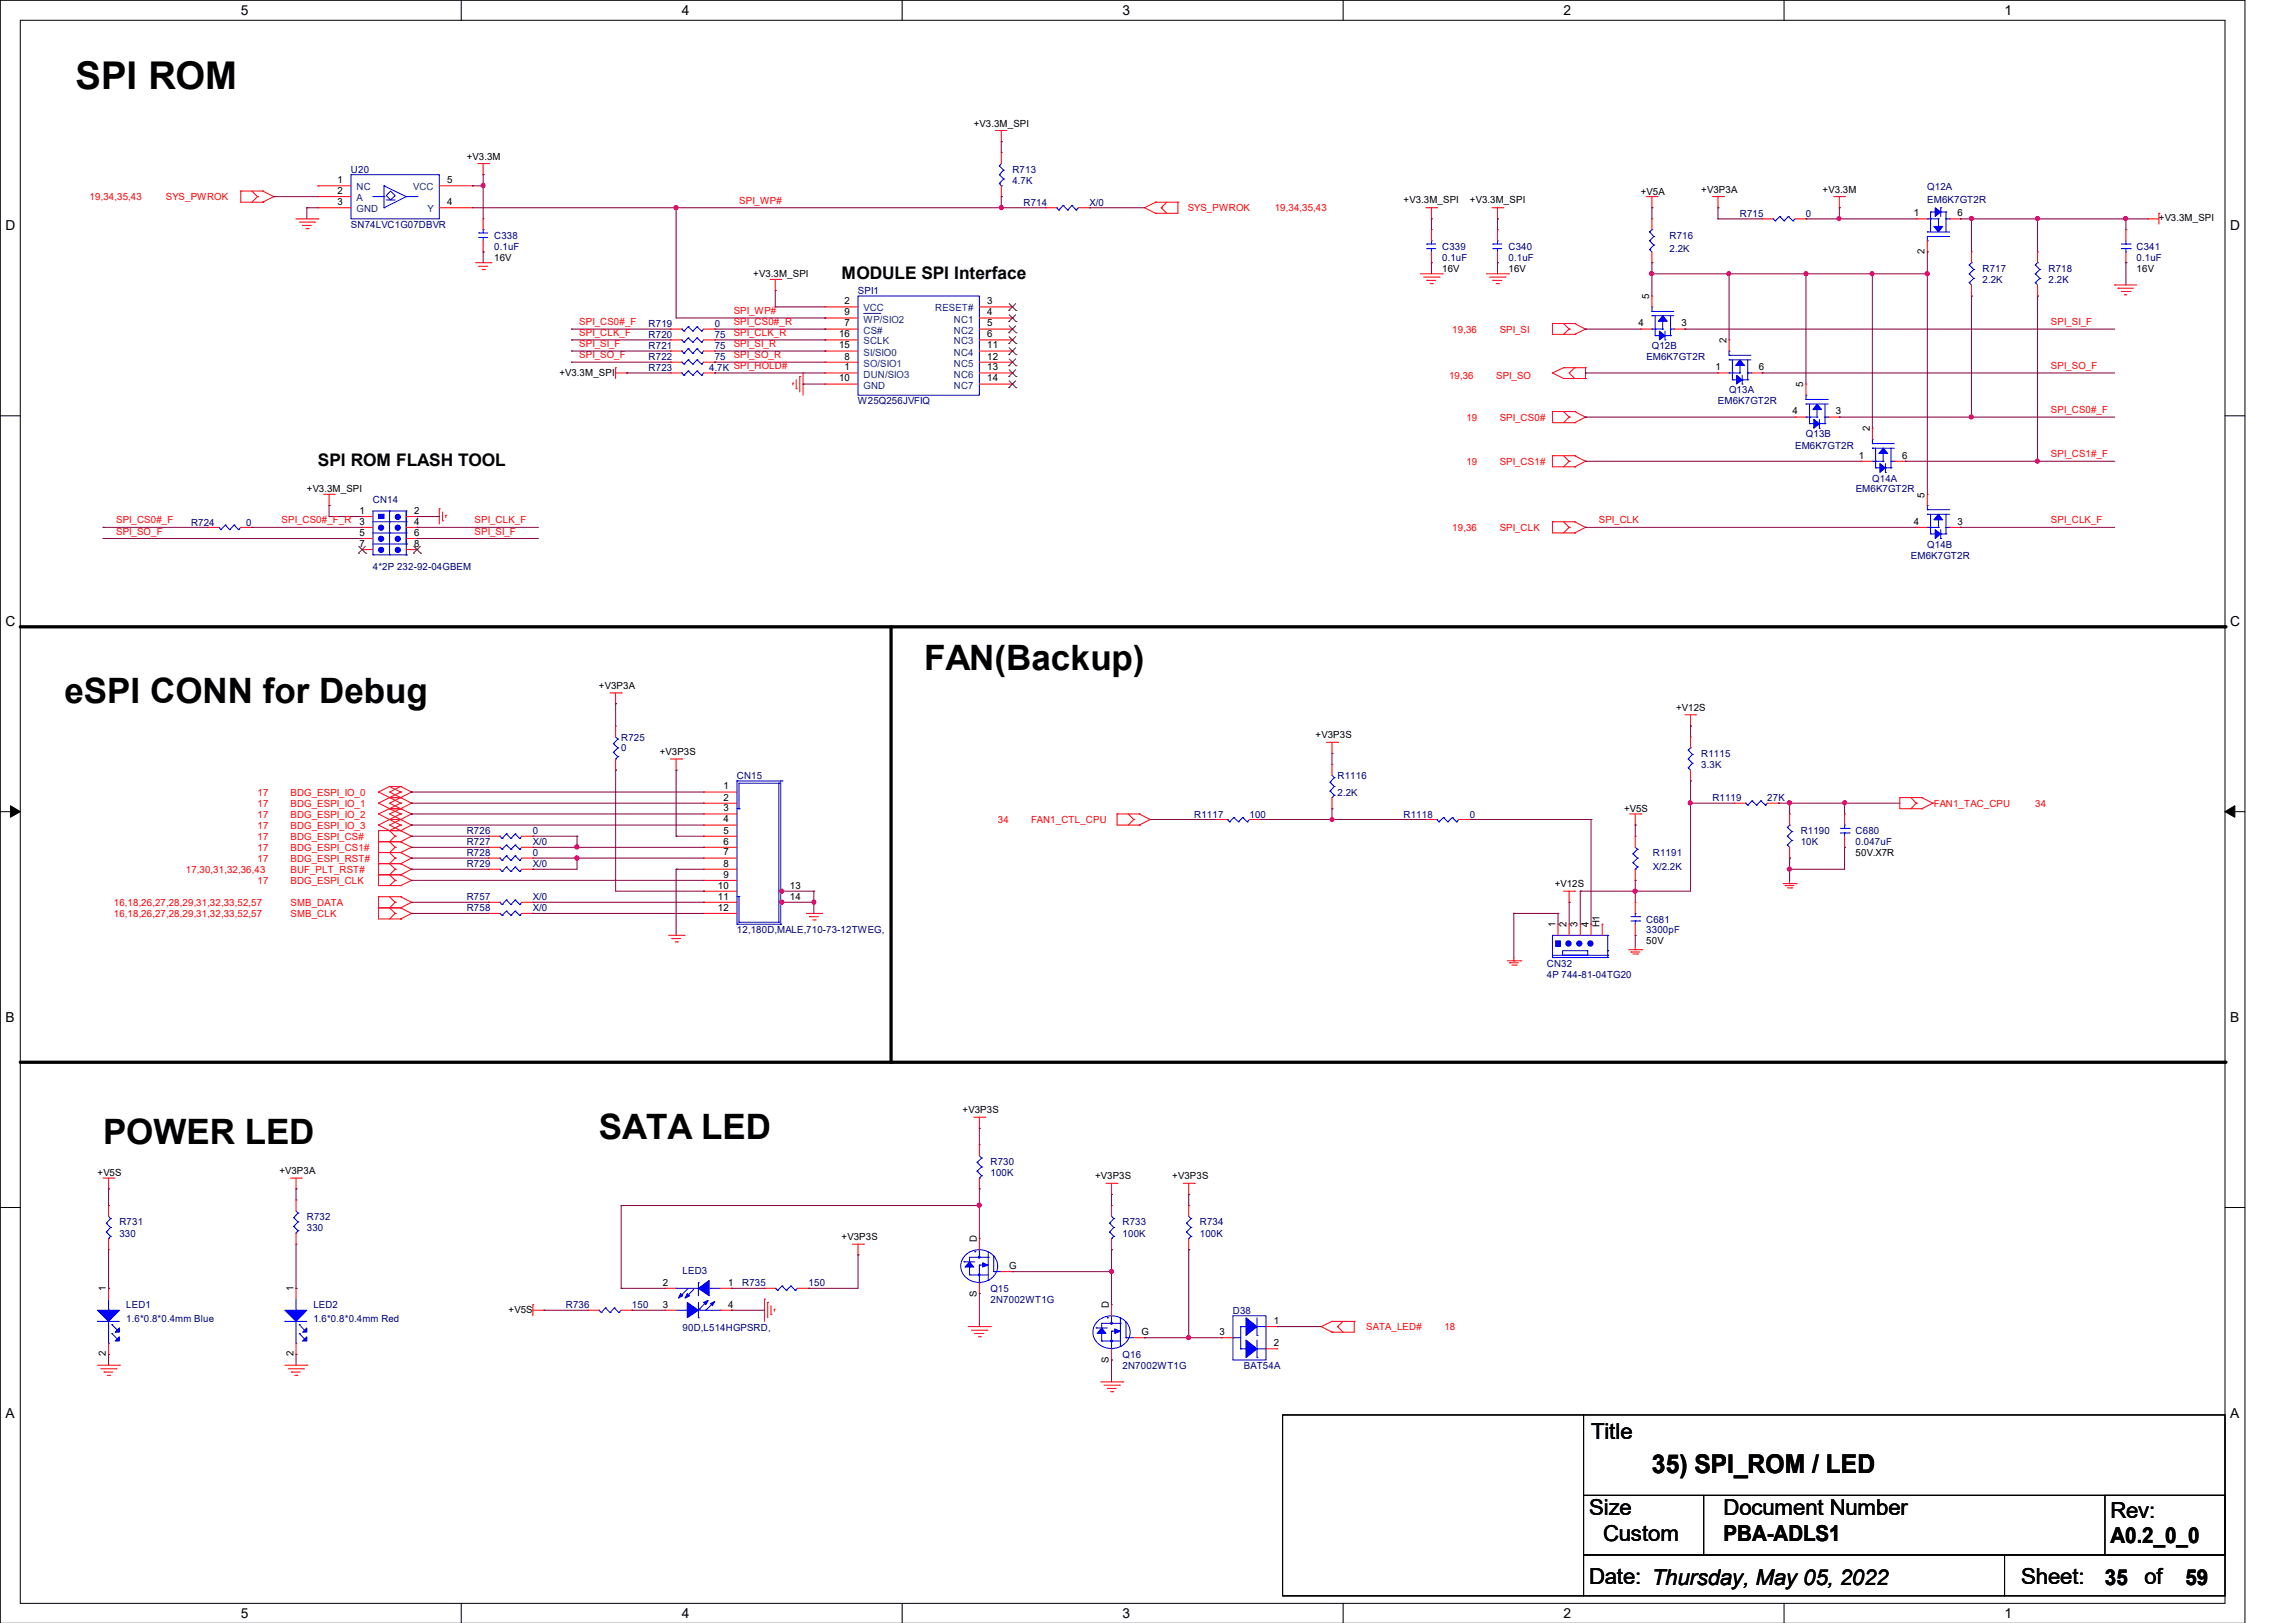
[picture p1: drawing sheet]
<svg xmlns="http://www.w3.org/2000/svg" width="297mm" height="210mm" viewBox="0 0 297 210" stroke-linecap="round" stroke-linejoin="round" font-family="sans-serif">
<defs><g id="words">
<text font-size="5" x="9.8" y="11.5">SPI ROM</text>
<g font-size="4.5">
<text x="119.6" y="86.7">FAN(Backup)</text>
<text x="8.3" y="91">eSPI CONN for Debug</text>
<text x="13.3" y="148.1">POWER LED</text>
<text x="77.5" y="147.4">SATA LED</text>
</g>
<text font-size="3.3" x="213.8" y="190.7">35) SPI_ROM / LED</text>
<g font-size="2.8">
<text x="205.9" y="186.2">Title</text>
<text x="205.7" y="196">Size</text>
<text x="223.1" y="196">Document Number</text>
<text x="273.1" y="196.5">Rev:</text>
<text x="207.5" y="199.3">Custom</text>
<text x="223.1" y="199.4">PBA-ADLS1</text>
<text x="273.1" y="199.7">A0.2_0_0</text>
<text x="205.7" y="205">Date: Thursday, May 05, 2022</text>
<text x="261.6" y="205">Sheet:</text>
<text x="272.4" y="205.1">35</text>
<text x="277.5" y="205">of</text>
<text x="282.8" y="205.1">59</text>
</g>
<g font-size="2.2">
<text x="108.9" y="36.1">MODULE SPI Interface</text>
<text x="41.1" y="60.3">SPI ROM FLASH TOOL</text>
</g>
<g font-size="1.8">
<text x="31.2" y="2">5</text>
<text x="88.2" y="2">4</text>
<text x="145.3" y="2">3</text>
<text x="202.4" y="2">2</text>
<text x="259.4" y="2">1</text>
<text x=".7" y="29.8">D</text>
<text x="288.6" y="29.8">D</text>
<text x=".7" y="81">C</text>
<text x="288.6" y="81">C</text>
<text x=".7" y="132.2">B</text>
<text x="288.6" y="132.2">B</text>
<text x=".7" y="183.4">A</text>
<text x="288.6" y="183.4">A</text>
<text x="31.2" y="209.4">5</text>
<text x="88.2" y="209.4">4</text>
<text x="145.3" y="209.4">3</text>
<text x="202.4" y="209.4">2</text>
<text x="259.4" y="209.4">1</text>
</g>
<g font-size="1.3">
<text x="126" y="16.4">+V3.3M_SPI</text>
<text x="43.7" y="23.7">1</text>
<text x="57.9" y="23.7">5</text>
<text x="60.4" y="20.7">+V3.3M</text>
<text x="43.7" y="25.1">2</text>
<text x="43.7" y="26.5">3</text>
<text x="57.9" y="26.5">4</text>
<text x="181.6" y="26.3">+V3.3M_SPI</text>
<text x="190.2" y="26.3">+V3.3M_SPI</text>
<text x="212.3" y="25.2">+V5A</text>
<text x="220.2" y="24.9">+V3P3A</text>
<text x="235.9" y="24.9">+V3.3M</text>
<text x="247.7" y="28">1</text>
<text x="253.3" y="28">6</text>
<text x="279.4" y="28.6">+V3.3M_SPI</text>
<text x="64" y="33.8">16V</text>
<text x="97.5" y="35.9">+V3.3M_SPI</text>
<text x="186.6" y="35.2">16V</text>
<text x="195.2" y="35.2">16V</text>
<text x="249.1" y="32.8" transform="rotate(-90 249.1 32.8)">2</text>
<text x="276.5" y="35.2">16V</text>
<text x="109.3" y="39.4">2</text>
<text x="109.3" y="40.8">9</text>
<text x="127.8" y="39.4">3</text>
<text x="127.8" y="40.8">4</text>
<text x="213.4" y="38.7" transform="rotate(-90 213.4 38.7)">5</text>
<text x="108.6" y="45.1">15</text>
<text x="108.6" y="43.6">16</text>
<text x="109.3" y="47.9">1</text>
<text x="109.3" y="46.5">8</text>
<text x="109.3" y="42.2">7</text>
<text x="127.8" y="42.2">5</text>
<text x="127.8" y="43.6">6</text>
<text x="127.8" y="45.1">11</text>
<text x="127.8" y="46.5">12</text>
<text x="127.8" y="47.9">13</text>
<text x="212" y="42.2">4</text>
<text x="217.6" y="42.2">3</text>
<text x="222" y="47.9">1</text>
<text x="223.4" y="44.4" transform="rotate(-90 223.4 44.4)">2</text>
<text x="227.6" y="47.9">6</text>
<text x="72.4" y="48.6">+V3.3M_SPI</text>
<text x="108.6" y="49.4">10</text>
<text x="127.8" y="49.4">14</text>
<text x="232" y="53.6">4</text>
<text x="233.4" y="50.1" transform="rotate(-90 233.4 50.1)">5</text>
<text x="237.6" y="53.6">3</text>
<text x="240.6" y="59.3">1</text>
<text x="242" y="55.8" transform="rotate(-90 242 55.8)">2</text>
<text x="246.2" y="59.3">6</text>
<text x="39.7" y="63.7">+V3.3M_SPI</text>
<text x="249.1" y="64.4" transform="rotate(-90 249.1 64.4)">5</text>
<text x="46.5" y="66.5">1</text>
<text x="46.5" y="67.9">3</text>
<text x="46.5" y="69.3">5</text>
<text x="46.5" y="70.8">7</text>
<text x="53.6" y="66.5">2</text>
<text x="53.6" y="67.9">4</text>
<text x="53.6" y="69.3">6</text>
<text x="53.6" y="70.8">8</text>
<text x="247.7" y="67.9">4</text>
<text x="253.3" y="67.9">3</text>
<text x="77.5" y="89.1">+V3P3A</text>
<text x="170.3" y="95.5">+V3P3S</text>
<text x="216.9" y="92">+V12S</text>
<text x="85.4" y="97.7">+V3P3S</text>
<text x="93.6" y="105">3</text>
<text x="93.6" y="106.4">4</text>
<text x="93.6" y="107.9">5</text>
<text x="93.6" y="103.6">2</text>
<text x="93.6" y="102.1">1</text>
<text x="210.2" y="105.1">+V5S</text>
<text x="93.6" y="113.6">9</text>
<text x="93.6" y="110.7">7</text>
<text x="93.6" y="112.1">8</text>
<text x="93.6" y="109.3">6</text>
<text x="240.1" y="110.8">50V.X7R</text>
<text x="92.9" y="115">10</text>
<text x="92.9" y="116.4">11</text>
<text x="92.9" y="117.9">12</text>
<text x="102.2" y="115">13</text>
<text x="102.2" y="116.4">14</text>
<text x="201.2" y="114.8">+V12S</text>
<text x="201.3" y="120" transform="rotate(-90 201.3 120)">1</text>
<text x="202.7" y="120" transform="rotate(-90 202.7 120)">2</text>
<text x="204.2" y="120" transform="rotate(-90 204.2 120)">3</text>
<text x="205.6" y="120" transform="rotate(-90 205.6 120)">4</text>
<text x="207" y="120" transform="rotate(-90 207 120)">H1</text>
<text x="213.1" y="122.2">50V</text>
<text x="124.6" y="144.1">+V3P3S</text>
<text x="12.6" y="152.2">+V5S</text>
<text x="36.2" y="151.9">+V3P3A</text>
<text x="141.7" y="152.6">+V3P3S</text>
<text x="151.7" y="152.6">+V3P3S</text>
<text x="108.9" y="160.4">+V3P3S</text>
<text x="126.4" y="160.7" transform="rotate(-90 126.4 160.7)">D</text>
<text x="13.7" y="167.1" transform="rotate(-90 13.7 167.1)">1</text>
<text x="38" y="167.1" transform="rotate(-90 38 167.1)">1</text>
<text x="85.8" y="166.4">2</text>
<text x="94.2" y="166.4">1</text>
<text x="126.4" y="167.8" transform="rotate(-90 126.4 167.8)">S</text>
<text x="130.6" y="164.2">G</text>
<text x="65.8" y="169.9">+V5S</text>
<text x="85.8" y="169.2">3</text>
<text x="94.2" y="169.2">4</text>
<text x="143.5" y="169.2" transform="rotate(-90 143.5 169.2)">D</text>
<text x="147.7" y="172.8">G</text>
<text x="157.8" y="172.8">3</text>
<text x="164.8" y="171.3">1</text>
<text x="13.7" y="175.5" transform="rotate(-90 13.7 175.5)">2</text>
<text x="38" y="175.5" transform="rotate(-90 38 175.5)">2</text>
<text x="143.5" y="176.4" transform="rotate(-90 143.5 176.4)">S</text>
<text x="164.8" y="174.2">2</text>
</g>
<g font-size="1.3" fill="#000080">
<text x="45.4" y="22.4">U20</text>
<text x="131" y="22.4">R713</text>
<text x="131" y="23.8">4.7K</text>
<text x="45.4" y="29.5">SN74LVC1G07DBVR</text>
<text x="132.5" y="26.6">R714</text>
<text x="141" y="26.6">X/0</text>
<text x="225.2" y="28.1">R715</text>
<text x="233.7" y="28.1">0</text>
<text x="249.4" y="24.6">Q12A</text>
<text x="249.4" y="26.3">EM6K7GT2R</text>
<text x="64" y="30.9">C338</text>
<text x="64" y="32.3">0.1uF</text>
<text x="186.6" y="32.3">C339</text>
<text x="186.6" y="33.8">0.1uF</text>
<text x="195.2" y="32.3">C340</text>
<text x="195.2" y="33.8">0.1uF</text>
<text x="216.1" y="30.9">R716</text>
<text x="216.1" y="32.6">2.2K</text>
<text x="256.6" y="35.2">R717</text>
<text x="265.1" y="35.2">R718</text>
<text x="276.5" y="32.3">C341</text>
<text x="276.5" y="33.8">0.1uF</text>
<text x="111" y="38.1">SPI1</text>
<text x="256.6" y="36.6">2.2K</text>
<text x="265.1" y="36.6">2.2K</text>
<text x="83.9" y="42.3">R719</text>
<text x="83.9" y="43.8">R720</text>
<text x="83.9" y="45.2">R721</text>
<text x="83.9" y="46.6">R722</text>
<text x="92.5" y="42.3">0</text>
<text x="92.5" y="43.8">75</text>
<text x="92.5" y="45.2">75</text>
<text x="92.5" y="46.6">75</text>
<text x="213.1" y="46.6">EM6K7GT2R</text>
<text x="213.8" y="45.2">Q12B</text>
<text x="83.9" y="48">R723</text>
<text x="91.8" y="48">4.7K SPI_HOLD#</text>
<text x="111" y="52.3">W25Q256JVFIQ</text>
<text x="222.3" y="52.3">EM6K7GT2R</text>
<text x="223.8" y="50.9">Q13A</text>
<text x="232.3" y="58">EM6K7GT2R</text>
<text x="233.7" y="56.6">Q13B</text>
<text x="48.3" y="65.1">CN14</text>
<text x="240.2" y="63.7">EM6K7GT2R</text>
<text x="242.3" y="62.3">Q14A</text>
<text x="24.7" y="68">R724</text>
<text x="31.9" y="68">0</text>
<text x="249.4" y="70.9">Q14B</text>
<text x="48.3" y="73.7">4*2P 232-92-04GBEM</text>
<text x="247.3" y="72.3">EM6K7GT2R</text>
<text x="80.4" y="95.8">R725</text>
<text x="80.4" y="97.2">0</text>
<text x="95.4" y="100.8">CN15</text>
<text x="173.1" y="100.8">R1116</text>
<text x="220.2" y="98">R1115</text>
<text x="220.2" y="99.4">3.3K</text>
<text x="60.4" y="107.9">R726</text>
<text x="69" y="107.9">0</text>
<text x="154.6" y="105.8">R1117</text>
<text x="161.7" y="105.8">100</text>
<text x="173.1" y="103">2.2K</text>
<text x="181.6" y="105.8">R1118</text>
<text x="190.2" y="105.8">0</text>
<text x="221.6" y="103.7">R1119</text>
<text x="228.7" y="103.7">27K</text>
<text x="233" y="107.9">R1190</text>
<text x="240.1" y="107.9">C680</text>
<text x="60.4" y="110.8">R728</text>
<text x="60.4" y="112.2">R729</text>
<text x="60.4" y="109.4">R727</text>
<text x="69" y="110.8">0</text>
<text x="69" y="112.2">X/0</text>
<text x="69" y="109.4">X/0</text>
<text x="213.9" y="110.8">R1191</text>
<text x="213.9" y="112.5">X/2.2K</text>
<text x="233" y="109.4">10K</text>
<text x="240.1" y="109.4">0.047uF</text>
<text x="60.4" y="117.9">R758</text>
<text x="60.4" y="116.5">R757</text>
<text x="69" y="117.9">X/0</text>
<text x="69" y="116.5">X/0</text>
<text x="213.1" y="119.4">C681</text>
<text x="95.4" y="120.8">12,180D,MALE,710-73-12TWEG,</text>
<text x="200.2" y="125.1">CN32</text>
<text x="213.1" y="120.8">3300pF</text>
<text x="200.2" y="126.5">4P 744-81-04TG20</text>
<text x="128.2" y="150.7">R730</text>
<text x="128.2" y="152.2">100K</text>
<text x="15.5" y="158.6">R731</text>
<text x="15.5" y="160">330</text>
<text x="39.7" y="157.9">R732</text>
<text x="39.7" y="159.3">330</text>
<text x="145.3" y="158.6">R733</text>
<text x="145.3" y="160">100K</text>
<text x="155.3" y="158.6">R734</text>
<text x="155.3" y="160">100K</text>
<text x="88.3" y="164.9">LED3</text>
<text x="96.1" y="166.4">R735</text>
<text x="104.6" y="166.4">150</text>
<text x="128.2" y="167.2">Q15</text>
<text x="16.3" y="169.3">LED1</text>
<text x="16.3" y="171">1.6*0.8*0.4mm Blue</text>
<text x="40.6" y="169.3">LED2</text>
<text x="40.6" y="171">1.6*0.8*0.4mm Red</text>
<text x="73.2" y="169.3">R736</text>
<text x="81.8" y="169.3">150</text>
<text x="88.3" y="172.3">90D,L514HGPSRD,</text>
<text x="128.2" y="168.6">2N7002WT1G</text>
<text x="159.5" y="170">D38</text>
<text x="145.3" y="175.7">Q16</text>
<text x="145.3" y="177.2">2N7002WT1G</text>
<text x="161" y="177.2">BAT54A</text>
</g>
<g font-size="1.3" fill="#f00">
<text x="11.6" y="25.9">19,34,35,43</text>
<text x="21.5" y="25.9">SYS_PWROK</text>
<text x="95.7" y="26.4">SPI_WP#</text>
<text x="153.7" y="27.3">SYS_PWROK</text>
<text x="165" y="27.3">19,34,35,43</text>
<text x="95" y="40.6">SPI_WP#</text>
<text x="75" y="46.4">SPI_SO_F</text>
<text x="75" y="42.1">SPI_CS0#_F</text>
<text x="75" y="43.5">SPI_CLK_F</text>
<text x="75" y="44.9">SPI_SI_F</text>
<text x="95" y="46.4">SPI_SO_R</text>
<text x="95" y="42.1">SPI_CS0#_R</text>
<text x="95" y="43.5">SPI_CLK_R</text>
<text x="95" y="44.9">SPI_SI_R</text>
<text x="188" y="43.1">19,36</text>
<text x="194.1" y="43.1">SPI_SI</text>
<text x="265.4" y="42.1">SPI_SI_F</text>
<text x="265.4" y="47.8">SPI_SO_F</text>
<text x="187.5" y="49">19,36</text>
<text x="193.6" y="49">SPI_SO</text>
<text x="265.4" y="53.5">SPI_CS0#_F</text>
<text x="189.8" y="54.4">19</text>
<text x="194.1" y="54.4">SPI_CS0#</text>
<text x="265.4" y="59.2">SPI_CS1#_F</text>
<text x="189.8" y="60.2">19</text>
<text x="194.1" y="60.2">SPI_CS1#</text>
<text x="15" y="69.2">SPI_SO_F</text>
<text x="15" y="67.7">SPI_CS0#_F</text>
<text x="36.4" y="67.7">SPI_CS0#_F_R</text>
<text x="61.4" y="69.2">SPI_SI_F</text>
<text x="61.4" y="67.7">SPI_CLK_F</text>
<text x="188" y="68.7">19,36</text>
<text x="194.1" y="68.7">SPI_CLK</text>
<text x="206.9" y="67.7">SPI_CLK</text>
<text x="265.4" y="67.7">SPI_CLK_F</text>
<text x="33.3" y="104.4">17</text>
<text x="33.3" y="105.8">17</text>
<text x="33.3" y="107.2">17</text>
<text x="33.3" y="103">17</text>
<text x="37.6" y="104.4">BDG_ESPI_IO_1</text>
<text x="37.6" y="105.8">BDG_ESPI_IO_2</text>
<text x="37.6" y="107.2">BDG_ESPI_IO_3</text>
<text x="37.6" y="103">BDG_ESPI_IO_0</text>
<text x="129.2" y="106.5">34</text>
<text x="133.4" y="106.5">FAN1_CTL_CPU</text>
<text x="250.3" y="104.4">FAN1_TAC_CPU</text>
<text x="263.4" y="104.4">34</text>
<text x="24" y="112.9">17,30,31,32,36,43</text>
<text x="33.3" y="110.1">17</text>
<text x="33.3" y="111.5">17</text>
<text x="33.3" y="108.7">17</text>
<text x="37.6" y="112.9">BUF_PLT_RST#</text>
<text x="37.6" y="110.1">BDG_ESPI_CS1#</text>
<text x="37.6" y="111.5">BDG_ESPI_RST#</text>
<text x="37.6" y="108.7">BDG_ESPI_CS#</text>
<text x="14.7" y="117.2">16,18,26,27,28,29,31,32,33,52,57</text>
<text x="14.7" y="118.7">16,18,26,27,28,29,31,32,33,52,57</text>
<text x="33.3" y="114.4">17</text>
<text x="37.6" y="114.4">BDG_ESPI_CLK</text>
<text x="37.6" y="117.2">SMB_DATA</text>
<text x="37.6" y="118.7">SMB_CLK</text>
<text x="176.8" y="172.2">SATA_LED#</text>
<text x="186.9" y="172.2">18</text>
</g>
<g font-size="1.3" fill="#004080">
<text x="46.1" y="24.6">NC</text>
<text x="46.1" y="26">A</text>
<text x="46.1" y="27.5">GND</text>
<text x="53.5" y="24.6">VCC</text>
<text x="55.3" y="27.5">Y</text>
<text x="111.8" y="40.3">VCC</text>
<text x="111.8" y="41.7">WP/SIO2</text>
<text x="121" y="40.3">RESET#</text>
<text x="123.4" y="41.7">NC1</text>
<text x="111.8" y="47.5">SO/SIO1</text>
<text x="111.8" y="46">SI/SIO0</text>
<text x="111.8" y="44.6">SCLK</text>
<text x="111.8" y="43.2">CS#</text>
<text x="123.4" y="43.2">NC2</text>
<text x="123.4" y="44.6">NC3</text>
<text x="123.4" y="46">NC4</text>
<text x="123.4" y="47.5">NC5</text>
<text x="111.8" y="48.9">DUN/SIO3</text>
<text x="111.8" y="50.3">GND</text>
<text x="123.4" y="48.9">NC6</text>
<text x="123.4" y="50.3">NC7</text>
</g>
</g></defs>
<path d="M0 0h290.5v210.1h-290.5zM2.6 2.6h285.4v204.9h-285.4z" fill="none" stroke="#000" stroke-width=".13"/>
<g fill="#fff">
<path d="M31.2 .4h.9v2h-.9z"/>
<path d="M31.2 207.8h.9v2h-.9z"/>
</g>
<path d="M59.7 0v2.6M59.7 207.5v2.6" fill="none" stroke="#000" stroke-width=".13"/>
<g fill="#fff">
<path d="M88.2 .4h1v2h-1z"/>
<path d="M88.2 207.8h1v2h-1z"/>
</g>
<path d="M116.8 0v2.6M116.8 207.5v2.6" fill="none" stroke="#000" stroke-width=".13"/>
<g fill="#fff">
<path d="M145.3 .4h1v2h-1z"/>
<path d="M145.3 207.8h1v2h-1z"/>
</g>
<path d="M173.8 0v2.6M173.8 207.5v2.6" fill="none" stroke="#000" stroke-width=".13"/>
<g fill="#fff">
<path d="M202.4 .4h.9v2h-.9z"/>
<path d="M202.4 207.8h.9v2h-.9z"/>
</g>
<path d="M230.9 0v2.6M230.9 207.5v2.6" fill="none" stroke="#000" stroke-width=".13"/>
<g fill="#fff">
<path d="M259.4 .4h1v2h-1z"/>
<path d="M259.4 207.8h1v2h-1z"/>
<path d="M.7 28.2h1.3v2h-1.3z"/>
<path d="M288.6 28.2h1.3v2h-1.3z"/>
<path d="M.7 79.4h1.3v2h-1.3z"/>
<path d="M288.6 79.4h1.3v2h-1.3z"/>
</g>
<path d="M0 53.8h2.6M288 53.8h2.5" fill="none" stroke="#000" stroke-width=".13"/>
<g fill="#fff">
<path d="M.7 130.6h1.2v2h-1.2z"/>
<path d="M288.6 130.6h1.2v2h-1.2z"/>
</g>
<path d="M0 105h2.6M288 105h2.5" fill="none" stroke="#000" stroke-width=".13"/>
<path d="M1.4 104.3l1.2 .7-1.2 .7zM288 105l1.2-.7v1.4z" fill="#000" stroke="#000" stroke-width=".13"/>
<g fill="#fff">
<path d="M.7 181.8h1.2v2h-1.2z"/>
<path d="M288.6 181.8h1.2v2h-1.2z"/>
</g>
<path d="M0 156.3h2.6M288 156.3h2.5M166 183.1h38.9v23.4h-38.9zM204.9 193.5h15.6v7.7h-15.6zM204.9 183.1h83.1v10.4h-83.1zM220.5 193.5h67.5v7.7h-67.5zM272.4 193.5h15.6v7.7h-15.6zM204.9 201.2h54.5v5.3h-54.5zM259.4 201.2h28.6v5.3h-28.6z" fill="none" stroke="#000" stroke-width=".13"/>
<path d="M2.6 81.1h285.4M115.3 81.1v56.4M2.6 137.5h285.4" fill="none" stroke="#000" stroke-width=".42"/>
<g fill="#000">
<circle cx="288" cy="81.1" r=".21"/>
<circle cx="115.3" cy="137.5" r=".21"/>
<circle cx="288" cy="137.5" r=".21"/>
</g>
<g fill="none" stroke="#f00" stroke-width=".13">
<path d="M128.9 16.9h.1M128.9 16.9h1.4M129.6 18.3h.1M129.6 19.7h.1M129.6 16.9v1.4M129.6 19.7v1.5M31.2 24.7h.1M31.2 24.7v1.5h2.8M31.2 24.7h2.8M32.6 24.7l.7 .7M33.3 25.4h.1M33.3 25.4l-.7 .8"/>
<path d="M34 26.2h.1M34 24.7h.1M34 24.7l1.4 .7M35.4 25.4h.1M35.4 25.4l-1.4 .8M38.3 28.3h2.8M38.7 28.7h2M39.2 29.2h.1M39.2 29.2h1.1M39.6 29.6h.3M39.9 29.6h.1M40.7 28.7h.1"/>
<path d="M41.1 28.3h.1M41.1 24h.1M41.1 25.4h.1M41.1 26.9h.1M41.1 26.9h4.3M41.1 25.4h4.3M41.1 24h4.3M56.9 26.9h4.2M56.9 24h4.2M61.1 24h.1M61.1 26.9h.1M61.6 34h1.9"/>
<path d="M61.8 21.2h1.4M62 34.5h.1M62 34.5h1.1M62.4 34.9h.3M62.5 22.6h.1M62.5 32.6h.1M62.5 28.3h.1M62.5 21.2v1.4M62.5 28.3v1.4M62.5 31.2v1.4M62.7 34.9h.1M63.2 21.2h.1"/>
<path d="M63.5 34h.1M99.7 36.2h1.3M100.3 37.6h.1M100.3 36.2v1.4M101 36.2h.1M106.8 39.7h.1M106.8 39.7h4.2M126.7 39.7h4.3M129.6 25.4h.1M129.6 24v1.4M131 39.7h.1M135.3 26.9h.1"/>
<path d="M135.3 26.9h1.4M139.6 26.9h1.4M141 26.9h.1M148.1 26.9h.1M148.1 26.9l1.5 .7M149.6 27.6h.1M149.6 26.2h.1M149.6 26.2h2.8M149.6 26.2l-1.5 .7M150.3 26.9h.1M150.3 26.9l.7 .7M151 26.2l-.7 .7"/>
<path d="M152.4 26.2h.1M152.4 26.2v1.4h-2.8M183.8 35.4h2.8M184.2 35.9h2M184.5 26.9h1.4M184.7 36.3h.1M184.7 36.3h1.1M185.1 36.7h.3M185.3 28.3h.1M185.3 34h.1M185.3 29.7h.1M185.3 26.9v1.4"/>
<path d="M185.3 29.7v1.5M185.3 32.6v1.4M185.4 36.7h.1M185.9 26.9h.1M186.2 35.9h.1M186.6 35.4h.1M192.4 35.4h2.8M192.8 35.9h2M193.1 26.9h1.4M193.2 36.3h.1M193.2 36.3h1.2M193.6 36.7h.3"/>
<path d="M193.8 28.3h.1M193.8 34h.1M193.8 29.7h.1M193.8 26.9v1.4M193.8 29.7v1.5M193.8 32.6v1.4M193.9 36.7h.1M194.5 26.9h.1M194.8 35.9h.1M195.2 35.4h.1M213.1 25.4h1.4M213.8 26.9h.1"/>
<path d="M213.8 38.3h.1M213.8 34h.1M213.8 28.3h.1M213.8 25.4v1.5M213.8 28.3v1.4M213.8 32.6v1.4M213.8 38.3v1.4M214.5 25.4h.1M221.6 25.4h1.5M222.3 26.9h.1M222.3 25.4v1.5M223.1 25.4h.1"/>
<path d="M228 28.3h.1M228 28.3h1.4M232.3 28.3h1.4M233.7 28.3h.1M237.3 25.4h1.4M238 26.9h.1M238 25.4v1.5M238.7 25.4h.1M248 28.3h.1M248 28.3h1.4M249.4 32.6h.1M249.4 31.2v1.4"/>
<path d="M252.3 28.3h1.4M253.7 28.3h.1M255.1 38.3h.1M255.1 32.6h.1M255.1 32.6v1.4M255.1 36.9v1.4M263.7 38.3h.1M263.7 32.6h.1M263.7 32.6v1.4M263.7 36.9v1.4M273.7 36.9h.1M273.7 36.9h2.8"/>
<path d="M274.1 37.3h.1M274.1 37.3h2M274.5 37.7h1.2M275 38.1h.1M275 38.1h.3M275.1 29.7h.1M275.1 34h.1M275.1 29.7v1.5M275.1 32.6v1.4M275.7 37.7h.1M278 28.3h.1M278 28.3h1.4"/>
<path d="M279.4 27.6h.1M279.4 27.6v1.4M79.7 47.6h.1M79.7 48.3h1.4M79.7 47.6v1.4M81.1 48.3h.1M86.8 42.6h.1M86.8 44h.1M86.8 45.4h.1M86.8 48.3h.1M86.8 46.9h.1M86.8 48.3h1.4"/>
<path d="M86.8 42.6h1.4M86.8 44h1.4M86.8 46.9h1.4M86.8 45.4h1.4M91.1 48.3h1.4M91.1 42.6h1.4M91.1 44h1.4M91.1 46.9h1.4M91.1 45.4h1.4M92.5 42.6h.1M92.5 44h.1M92.5 45.4h.1"/>
<path d="M92.5 48.3h.1M92.5 46.9h.1M102.6 49.6h.1M102.6 49.6v.2M103 50.3h.1M103 49.1v1.2M103.5 48.7h.1M103.5 48.7v2M103.9 48.3h.1M103.9 48.3v2.8M106.8 48.3h.1M106.8 46.9h.1"/>
<path d="M106.8 41.1h.1M106.8 49.7h.1M106.8 45.4h.1M106.8 44h.1M106.8 42.6h.1M106.8 48.3h4.2M106.8 42.6h4.2M106.8 41.1h4.2M106.8 44h4.2M106.8 46.9h4.2M106.8 49.7h4.2M106.8 45.4h4.2"/>
<path d="M126.7 48.3h4.3M126.7 42.6h4.3M126.7 41.1h4.3M126.7 44h4.3M126.7 46.9h4.3M126.7 49.7h4.3M126.7 45.4h4.3M131 41.1h.1M131 42.6h.1M131 44h.1M131 45.4h.1M131 46.9h.1"/>
<path d="M131 48.3h.1M131 49.7h.1M200.9 48.3h.1M200.9 41.9h.1M200.9 53.3h.1M200.9 59h.1M200.9 41.9v1.4h2.9M200.9 53.3v1.4h2.9M200.9 59v1.4h2.9M200.9 48.3l1.5 .7h2.8M200.9 41.9h2.9M200.9 53.3h2.9"/>
<path d="M200.9 59h2.9M202.4 47.6h.1M202.4 47.6l-1.5 .7M202.4 47.6h2.8M202.4 41.9l.7 .7M202.4 53.3l.7 .7M202.4 59l.7 .7M203.1 42.6h.1M203.1 54h.1M203.1 59.7h.1M203.1 42.6l-.7 .7M203.1 54l-.7 .7"/>
<path d="M203.1 59.7l-.7 .7M203.8 49h.1M203.8 47.6h.1M203.8 43.3h.1M203.8 41.9h.1M203.8 54.7h.1M203.8 53.3h.1M203.8 59h.1M203.8 47.6l-.7 .7 .7 .7M203.8 41.9l1.4 .7M203.8 53.3l1.4 .7M203.8 59l1.4 .7"/>
<path d="M205.2 49h.1M205.2 47.6h.1M205.2 42.6h.1M205.2 54h.1M205.2 59.7h.1M205.2 47.6v1.4M205.2 42.6l-1.4 .7M205.2 54l-1.4 .7M205.2 59.7l-1.4 .7M212.3 42.6h.1M212.3 42.6h1.5M216.6 42.6h1.5"/>
<path d="M218.1 42.6h.1M222.3 48.3h.1M222.3 48.3h1.5M223.8 44h.1M223.8 44v1.4M226.6 48.3h1.4M228 48.3h.1M232.3 54h.1M232.3 54h1.4M233.7 49.7h.1M233.7 49.7v1.4M236.6 54h1.4"/>
<path d="M238 54h.1M240.9 59.7h.1M240.9 59.7h1.4M242.3 55.4h.1M242.3 55.4v1.5M245.2 59.7h1.4M246.6 59.7h.1M26.9 68.2h.1M26.9 68.2h1.4M31.2 68.2h1.4M32.6 68.2h.1M41.9 64h1.4"/>
<path d="M42.6 65.4h.1M42.6 64v1.4M43.3 64h.1M46.9 66.8h.1M46.9 68.2h.1M46.9 69.7h.1M46.9 71.1h.1M46.9 68.2h1.4M46.9 66.8h1.4M46.9 69.7h1.4M46.9 71.1h1.4M52.6 68.2h1.4"/>
<path d="M52.6 66.8h1.4M52.6 69.7h1.4M52.6 71.1h1.4M54 66.8h.1M54 68.2h.1M54 69.7h.1M54 71.1h.1M56.9 65.8h.1M56.9 65.8v2M57.3 67.4h.1M57.3 66.3v1.1M57.7 66.7h.1"/>
<path d="M57.7 66.7v.3M200.9 67.5h.1M200.9 67.5v1.5h2.9M200.9 67.5h2.9M202.4 67.5l.7 .7M203.1 68.2h.1M203.1 68.2l-.7 .8M203.8 69h.1M203.8 67.5h.1M203.8 60.4h.1M203.8 67.5l1.4 .7M205.2 68.2h.1"/>
<path d="M205.2 68.2l-1.4 .8M248 68.2h.1M248 68.2h1.4M249.4 64h.1M249.4 64v1.4M252.3 68.2h1.4M253.7 68.2h.1M79 89.7h1.4M79.7 91.1h.1M79.7 93.9h.1M79.7 99.7h.1M79.7 89.7v1.4"/>
<path d="M79.7 93.9v1.5M79.7 98.2v1.5M80.4 89.7h.1M86.8 98.2h1.4M87.5 99.7h.1M87.5 98.2v1.5M88.2 98.2h.1M171.7 96.1h1.4M172.4 97.5h.1M172.4 98.9h.1M172.4 96.1v1.4M172.4 98.9v1.4"/>
<path d="M173.1 96.1h.1M218.1 92.5h1.4M218.8 93.9h.1M218.8 95.4h.1M218.8 92.5v1.4M218.8 95.4v1.4M218.8 99.7v1.3M219.5 92.5h.1M49 111.8h.1M49 103.9h.1M49 105.3h.1M49 106.8h.1"/>
<path d="M49 102.5h.1M49 113.2h.1M49 108.9h.1M49 110.3h.1M49 107.5h.1M49 116h.1M49 117.5h.1M49 107.5v7.1h2.9M49 113.2h2.9M49 111.8h2.9M49 116v2.9h2.9M49 103.9l1.4 .7"/>
<path d="M49 102.5l2.9 1.4M49 105.3l2.9 1.5M49 107.5h2.9M49 106.8l1.4 .7M49 110.3h2.9M49 108.9h2.9M49 117.5h2.9M49 116h2.9M50.4 104.6h.1M50.4 103.2h.1M50.4 106h.1M50.4 107.5h.1"/>
<path d="M50.4 101.8h.1M50.4 104.6h1.5M50.4 103.2h1.5M50.4 106h1.5M50.4 104.6l-1.4 .7M50.4 104.6l1.5 .7M50.4 101.8h1.5M50.4 101.8l-1.4 .7M50.4 101.8l1.5 .7M50.4 107.5l.7 .7M50.4 116l.7 .8M51.1 112.5h.1"/>
<path d="M51.1 113.9h.1M51.1 109.6h.1M51.1 111h.1M51.1 108.2h.1M51.1 116.8h.1M51.1 118.2h.1M51.1 111l-.7 .8 .7 .7M51.1 112.5l-.7 .7 .7 .7M51.1 113.9l-.7 .7M51.1 108.2l-.7 .7 .7 .7M51.1 109.6l-.7 .7 .7 .7M51.1 116.8l-.7 .7 .7 .7"/>
<path d="M51.1 118.2l-.7 .7M51.9 113.2h.1M51.9 111.8h.1M51.9 103.2h.1M51.9 104.6h.1M51.9 103.9h.1M51.9 106h.1M51.9 105.3h.1M51.9 107.5h.1M51.9 106.8h.1M51.9 101.8h.1M51.9 102.5h.1"/>
<path d="M51.9 114.6h.1M51.9 110.3h.1M51.9 108.9h.1M51.9 117.5h.1M51.9 116h.1M51.9 118.9h.1M51.9 111.8l1.4 .7M51.9 103.2l1.4 .7M51.9 102.5l-2.9 1.4M51.9 103.2l-1.5 .7 1.5 .7M51.9 103.9l-1.5 .7M51.9 104.6l1.4 .7"/>
<path d="M51.9 104.6l-1.5 .7 1.5 .7M51.9 105.3l-2.9 1.5M51.9 106l1.4 .8M51.9 106l-1.5 .8 1.5 .7M51.9 106.8l-1.5 .7M51.9 101.8l1.4 .7M51.9 101.8l-1.5 .7 1.5 .7M51.9 113.2l1.4 .7M51.9 108.9l1.4 .7M51.9 110.3l1.4 .7M51.9 107.5l1.4 .7M51.9 116l1.4 .8"/>
<path d="M51.9 117.5l1.4 .7M53.3 112.5h.1M53.3 103.9h.1M53.3 105.3h.1M53.3 106.8h.1M53.3 102.5h.1M53.3 113.9h.1M53.3 109.6h.1M53.3 111h.1M53.3 108.2h.1M53.3 116.8h.1M53.3 118.2h.1"/>
<path d="M53.3 112.5l-1.4 .7M53.3 103.9l-1.4 .7M53.3 105.3l-1.4 .7M53.3 106.8l-1.4 .7M53.3 102.5l-1.4 .7M53.3 113.9l-1.4 .7M53.3 109.6l-1.4 .7M53.3 111l-1.4 .8M53.3 108.2l-1.4 .7M53.3 116.8l-1.4 .7M53.3 118.2l-1.4 .7M63.2 111h.1"/>
<path d="M63.2 108.2h.1M63.2 112.5h.1M63.2 118.2h.1M63.2 116.8h.1M63.2 109.6h.1M63.2 118.2h1.5M63.2 111h1.5M63.2 108.2h1.5M63.2 112.5h1.5M63.2 109.6h1.5M63.2 116.8h1.5M67.5 118.2h1.5"/>
<path d="M67.5 111h1.5M67.5 108.2h1.5M67.5 112.5h1.5M67.5 109.6h1.5M67.5 116.8h1.5M69 111h.1M69 108.2h.1M69 112.5h.1M69 118.2h.1M69 116.8h.1M69 109.6h.1M91.1 105.3h.1"/>
<path d="M91.1 106.8h.1M91.1 108.2h.1M91.1 113.9h.1M91.1 103.9h.1M91.1 111h.1M91.1 112.5h.1M91.1 102.5h.1M91.1 109.6h.1M91.1 115.3h.1M91.1 116.8h.1M91.1 118.2h.1M91.1 118.2h4.3"/>
<path d="M91.1 115.3h4.3M91.1 105.3h4.3M91.1 106.8h4.3M91.1 111h4.3M91.1 108.2h4.3M91.1 113.9h4.3M91.1 103.9h4.3M91.1 112.5h4.3M91.1 102.5h4.3M91.1 109.6h4.3M91.1 116.8h4.3M101.2 115.3h.1"/>
<path d="M101.2 116.8h.1M104.4 118.2h1.9M104.8 118.6h.1M104.8 118.6h1.1M105.2 119h.3M105.5 119h.1M106.3 118.2h.1M144.6 105.3h.1M144.6 105.3h2.8M144.6 105.3v1.5h2.8M146 105.3l.7 .7M146.7 106h.1"/>
<path d="M146.7 106l-.7 .8M147.4 106.8h.1M147.4 105.3h.1M147.4 105.3l1.4 .7M148.8 106h.1M148.8 106l-1.4 .8M157.4 106h.1M157.4 106h1.4M161.7 106h1.4M163.1 106h.1M172.4 104.6h.1M172.4 103.2v1.4"/>
<path d="M184.5 106h.1M184.5 106h1.4M188.8 106h1.4M190.2 106h.1M201.6 119.6h.1M201.6 119.6v1.4M202.4 115.3h1.4M203.1 116.8h.1M203.1 119.6h.1M203.1 115.3v1.5M203.1 119.6v1.4M203.8 115.3h.1"/>
<path d="M204.5 119.6h.1M204.5 119.6v1.4M205.9 119.6h.1M205.9 119.6v1.4M207.3 119.6h.1M207.3 119.6v1.4M210.9 105.3h1.4M211.6 106.8h.1M211.6 116.8h.1M211.6 108.2h.1M211.6 113.9h.1M211.6 105.3v1.5"/>
<path d="M211.6 108.2v1.4M211.6 112.5v1.4M211.6 116.8v1.4M211.6 119.6v1.4M212.3 105.3h.1M218.8 101h.1M224.5 103.9h.1M224.5 103.9h1.4M228.7 103.9h1.5M230.2 103.9h.1M230.8 114.3h1.7M231 114.6h.1"/>
<path d="M231 114.6h1.2M231.3 114.9h.6M231.6 114.3h.1M231.6 111h.1M231.6 105.3h.1M231.6 105.3v1.5M231.6 109.6v1.4M231.6 113.9v.4M231.9 114.9h.1M232.5 114.3h.1M238.7 109.6h.1M238.7 105.3h.1"/>
<path d="M238.7 105.3v1.5M238.7 108.2v1.4M245.9 103.2h.1M245.9 103.2v1.4h2.8M245.9 103.2h2.8M247.3 103.2l.7 .7M248 103.9h.1M248 103.9l-.7 .7M248.7 104.6h.1M248.7 103.2h.1M248.7 103.2l1.4 .7M250.1 103.9h.1"/>
<path d="M250.1 103.9l-1.4 .7M86.5 121h2M87 121.5h.1M87 121.5h1.1M87.4 121.9h.3M87.7 121.9h.1M88.5 121h.1M195.1 124.3h1.7M195.4 124.6h.1M195.4 124.6h1.1M195.7 124.9h.5M195.9 124.3h.1"/>
<path d="M195.9 123.9v.4M196.2 124.9h.1M196.8 124.3h.1M210.8 122.9h1.7M211.1 123.2h.1M211.1 123.2h1.1M211.3 123.4h.6M211.6 122.9h.1M211.6 121h.1M211.6 122.5v.4M211.9 123.4h.1M212.5 122.9h.1"/>
<path d="M13.3 152.4h1.4M14.1 153.8h.1M14.1 156h.1M14.1 152.4v1.4M14.1 156v1.4M14.7 152.4h.1M37.6 152.4h1.4M38.3 153.8h.1M38.3 155.3h.1M38.3 152.4v1.4M38.3 155.3v1.4M38.3 159.6v1.4"/>
<path d="M39 152.4h.1M126 144.6h1.5M126.7 146h.1M126.7 148.1h.1M126.7 153.8h.1M126.7 144.6v1.4M126.7 148.1v1.5M126.7 152.4v1.4M127.5 144.6h.1M143.1 153.1h1.5M143.8 154.6h.1M143.8 156h.1"/>
<path d="M143.8 153.1v1.5M143.8 156v1.4M144.6 153.1h.1M153.1 153.1h1.5M153.8 154.6h.1M153.8 156h.1M153.8 153.1v1.5M153.8 156v1.4M154.6 153.1h.1M12.6 176.7h2.9M13 177.1h2M13.5 177.5h.1"/>
<path d="M13.5 177.5h1.1M13.9 178h.3M14.1 161.7h.1M14.1 166.7h.1M14.1 175.3h.1M14.1 160.3v1.4M14.1 166.7v1.4M14.1 173.8v1.5M14.2 178h.1M15 177.1h.1M15.5 176.7h.1M36.9 176.7h2.8"/>
<path d="M37.3 177.1h2M37.7 177.5h.1M37.7 177.5h1.2M38.1 178h.3M38.3 161h.1M38.3 166.7h.1M38.3 175.3h.1M38.3 166.7v1.4M38.3 173.8v1.5M38.4 178h.1M39.3 177.1h.1M39.7 176.7h.1"/>
<path d="M69 168.8h.1M69 169.5h1.4M69 168.8v1.5M70.4 169.5h.1M76.1 169.5h.1M76.1 169.5h1.4M80.4 169.5h1.4M81.8 169.5h.1M86.1 169.5h.1M86.1 166.7h.1M86.1 169.5h1.4M86.1 166.7h1.4"/>
<path d="M93.2 169.5h1.5M93.2 166.7h1.5M94.7 166.7h.1M94.7 169.5h.1M98.9 168.1h.1M98.9 166.7h.1M98.9 168.1v2.9M98.9 166.7h1.4M99.4 168.5h.1M99.4 168.5v2M99.8 170.1h.1M99.8 169v1.1"/>
<path d="M100.2 169.4h.1M100.2 169.4v.3M103.2 166.7h1.4M104.6 166.7h.1M110.3 161h1.5M111 162.4h.1M111 161v1.4M111.8 161h.1M125.3 171.7h2.9M125.7 172.1h2M126.2 172.6h.1M126.2 172.6h1.1"/>
<path d="M126.6 173h.3M126.7 160.3h.1M126.7 167.4h.1M126.7 160.3v1.4M126.7 166v1.4M126.9 173h.1M127.7 172.1h.1M128.2 171.7h.1M129.6 164.5h1.4M131 164.5h.1M142.5 178.8h2.8M142.9 179.2h2"/>
<path d="M143.3 179.7h.1M143.3 179.7h1.1M143.8 161.7h.1M143.8 168.8h.1M143.8 176h.1M143.8 160.3v1.4M143.8 168.8v1.5M143.8 174.5v1.5M144.9 179.2h.1M145.3 178.8h.1M146.7 173.1h1.4M148.1 173.1h.1"/>
<path d="M153.8 161.7h.1M153.8 160.3v1.4M158.1 173.1h.1M158.1 173.1h1.5M163.8 171.7h1.5M163.8 174.5h1.5M165.3 171.7h.1M165.3 174.5h.1M171 171.7h.1M171 171.7l1.4 .7M172.4 172.4h.1M172.4 171h.1"/>
<path d="M172.4 171h2.9M172.4 171l-1.4 .7M173.1 171.7h.1M173.1 171.7l.7 .7M173.8 171l-.7 .7M175.3 171h.1M175.3 171v1.4h-2.9M143.7 180.1h.3M144 180.1h.1"/>
</g>
<g fill="#00f" stroke="#00f" stroke-width=".13">
<path d="M12.6 169.5h2.9l-1.4 1.5z"/>
<path d="M15.5 171.8v.6h-.6z"/>
<path d="M15.5 173v.5h-.6z"/>
<path d="M125.5 163.3l.5 .7h-1.1z"/>
<path d="M36.9 169.5h2.8l-1.4 1.5z"/>
<path d="M39.7 171.8v.6h-.5z"/>
<path d="M39.7 173v.5h-.5z"/>
<path d="M142.6 171.8l.5 .8h-1.1z"/>
<path d="M161.2 170.5l1.5 1.2-1.5 1.1z" fill-rule="evenodd"/>
<path d="M161.2 173.4l1.5 1.1-1.5 1.2z" fill-rule="evenodd"/>
<path d="M250.9 66.5l.5 .8h-1.1z" fill-rule="evenodd"/>
<path d="M250.4 68.5l.8 .6-.8 .6z" fill-rule="evenodd"/>
<path d="M88.9 168.5l1.5 1-1.5 1z" fill-rule="evenodd"/>
<path d="M91.9 168.7l.6-.3-.3 .6z" fill-rule="evenodd"/>
<path d="M91.1 168.5l.6-.2-.3 .5z" fill-rule="evenodd"/>
<path d="M90.4 166.7l1.4-1v2z" fill-rule="evenodd"/>
<path d="M88.1 167.4l.2 .3-.5 .3z" fill-rule="evenodd"/>
<path d="M88.9 167.4l.3 .3-.6 .3z" fill-rule="evenodd"/>
<path d="M243.7 58l.6 .7h-1.1z" fill-rule="evenodd"/>
<path d="M243.3 60l.7 .5-.7 .6z" fill-rule="evenodd"/>
<path d="M49 66.5h.7v.6h-.7z" fill-rule="evenodd"/>
<path d="M235.2 52.3l.6 .7h-1.2z" fill-rule="evenodd"/>
<path d="M234.7 54.3l.8 .5-.8 .6z" fill-rule="evenodd"/>
<path d="M127.2 163.4l.7 .3-.7 .3z" fill-rule="evenodd"/>
<path d="M225.2 46.6l.6 .7h-1.2z" fill-rule="evenodd"/>
<path d="M224.7 48.6l.8 .5-.8 .6z" fill-rule="evenodd"/>
<path d="M201.3 121.8h.6v.7h-.6z" fill-rule="evenodd"/>
<path d="M215.2 40.9l.6 .7h-1.2z" fill-rule="evenodd"/>
<path d="M214.8 42.8l.7 .6-.7 .6z" fill-rule="evenodd"/>
<path d="M144.3 172l.7 .3-.7 .3z" fill-rule="evenodd"/>
<path d="M250.3 29.3h1.1l-.5 .7z" fill-rule="evenodd"/>
<path d="M250.4 26.9l.8 .5-.8 .6z" fill-rule="evenodd"/>
<circle cx="49.3" cy="68.3" r=".34"/>
<circle cx="49.3" cy="69.7" r=".34"/>
<circle cx="51.5" cy="68.3" r=".34"/>
<circle cx="51.5" cy="69.7" r=".34"/>
<circle cx="51.5" cy="66.9" r=".34"/>
<circle cx="49.3" cy="71.2" r=".34"/>
<circle cx="51.5" cy="71.2" r=".34"/>
<circle cx="126.7" cy="162.7" r=".12"/>
<circle cx="126.7" cy="164.9" r=".12"/>
<circle cx="205.8" cy="122.1" r=".34"/>
<circle cx="204.4" cy="122.1" r=".34"/>
<circle cx="203" cy="122.1" r=".34"/>
<circle cx="143.8" cy="171.2" r=".13"/>
<circle cx="143.8" cy="173.5" r=".13"/>
</g>
<g fill="none" stroke="#00f" stroke-width=".13">
<path d="M45.4 22.6h11.5v5.7h-11.5zM48.3 25.4h1.4M49.7 26.9h.1M49.7 24h.1M49.7 25.4h.1M49.7 24v2.9M49.7 24l2.9 1.4M50 25.9h1.1M50.5 24.7l.6 .6-.6 .6-.5-.6zM52.6 25.4h.1M52.6 25.4l-2.9 1.5M52.6 25.4h1.4"/>
<path d="M54 25.4h.1M62 30.1h.1M62 30.7h.1M62 30.1h1.1M62 30.7h1.1M62.5 29.7h.1M62.5 30.7h.1M62.5 29.7v.4M62.5 30.7v.5M111 38.3h15.7v12.8h-15.7zM129.3 23.7h.1M129.3 21.5h.1"/>
<path d="M129.3 22.6h.1M129.3 23.7l.3 .3M129.3 21.5l.6 .5M129.3 22.6l.6 .6M129.6 24h.1M129.6 21.2l-.3 .3M129.9 22h.1M129.9 23.2h.1M129.9 23.2l-.6 .5M129.9 22l-.6 .6M136.7 26.9h.1M136.7 26.9l.3 .3"/>
<path d="M137 27.2h.1M137.6 26.6h.1M137.6 26.6l-.6 .6M137.6 26.6l.6 .6M138.2 27.2h.1M138.7 26.6h.1M138.7 26.6l.6 .6M138.7 26.6l-.5 .6M139.3 27.2h.1M139.6 26.9l-.3 .3M184.7 31.6h.1M184.7 32.2h.1"/>
<path d="M184.7 31.6h1.1M184.7 32.2h1.1M185.3 31.2h.1M185.3 32.2h.1M185.3 31.2v.4M185.3 32.2v.4M193.2 31.6h.1M193.2 32.2h.1M193.2 31.6h1.2M193.2 32.2h1.2M193.8 31.2h.1M193.8 32.2h.1"/>
<path d="M193.8 31.2v.4M193.8 32.2v.4M213.5 30h.1M213.5 32.3h.1M213.5 31.2h.1M213.5 30l.5 .6M213.5 32.3l.3 .3M213.5 31.2l.5 .5M213.8 39.7h.1M213.8 29.7h.1M213.8 39.7v.6M213.8 29.7l-.3 .3"/>
<path d="M214 31.7h.1M214 30.6h.1M214 31.7l-.5 .6M214 30.6l-.5 .6M229.4 28.3h.1M229.4 28.3l.3 .3M229.7 28.6h.1M230.3 28h.1M230.3 28l-.6 .6M230.3 28l.6 .6M230.9 28.6h.1M231.4 28h.1"/>
<path d="M231.4 28l.6 .6M231.4 28l-.5 .6M232 28.6h.1M232.3 28.3l-.3 .3M249.4 30h.1M249.4 30.6h.1M249.4 31.2h.1M249.4 28.3h.1M249.4 30.6v.6M249.4 30h2.9M249.4 30.6h2.9M249.4 28.3h1.5"/>
<path d="M249.9 28.3h.1M249.9 27.4h.1M249.9 27.4v2.6M249.9 27.4h.5M250.4 27.4h.1M250.9 28.3h.1M250.9 28.3v1M251.2 27.4h.1M251.2 26.9h.1M251.2 26.9v1.1M251.2 27.4h.6M251.8 28.3h.1"/>
<path d="M251.8 27.4h.1M251.8 27.4v2.6M251.8 28.3h.5M252.3 28.3h.1M254.8 34.3h.1M254.8 36.6h.1M254.8 35.4h.1M254.8 34.3l.6 .6M254.8 36.6l.3 .3M254.8 35.4l.6 .6M255.1 34h.1M255.1 34l-.3 .3"/>
<path d="M255.4 36h.1M255.4 34.9h.1M255.4 36l-.6 .6M255.4 34.9l-.6 .5M263.4 34.3h.1M263.4 36.6h.1M263.4 35.4h.1M263.4 34.3l.6 .6M263.4 36.6l.3 .3M263.4 35.4l.6 .6M263.7 34h.1M263.7 34l-.3 .3"/>
<path d="M264 36h.1M264 34.9h.1M264 36l-.6 .6M264 34.9l-.6 .5M274.5 31.6h1.2M274.5 32.2h1.2M275.1 32.6h.1M275.1 31.6h.1M275.1 31.2v.4M275.1 32.2v.4M275.7 32.2h.1M275.7 31.6h.1"/>
<path d="M88.2 42.6h.1M88.2 44h.1M88.2 45.4h.1M88.2 48.3h.1M88.2 46.9h.1M88.2 42.6l.3 .2M88.2 44l.3 .3M88.2 45.4l.3 .3M88.2 48.3l.3 .3M88.2 46.9l.3 .2M88.5 42.8h.1M88.5 44.3h.1"/>
<path d="M88.5 45.7h.1M88.5 48.6h.1M88.5 47.1h.1M89.1 42.3h.1M89.1 43.7h.1M89.1 45.1h.1M89.1 48h.1M89.1 46.6h.1M89.1 42.3l-.6 .5M89.1 42.3l.6 .5M89.1 43.7l-.6 .6M89.1 43.7l.6 .6"/>
<path d="M89.1 45.1l-.6 .6M89.1 45.1l.6 .6M89.1 48l-.6 .6M89.1 48l.6 .6M89.1 46.6l-.6 .5M89.1 46.6l.6 .5M89.7 42.8h.1M89.7 44.3h.1M89.7 45.7h.1M89.7 48.6h.1M89.7 47.1h.1M90.2 42.3h.1"/>
<path d="M90.2 43.7h.1M90.2 45.1h.1M90.2 48h.1M90.2 46.6h.1M90.2 42.3l.6 .5M90.2 42.3l-.5 .5M90.2 43.7l.6 .6M90.2 43.7l-.5 .6M90.2 45.1l.6 .6M90.2 45.1l-.5 .6M90.2 48l.6 .6M90.2 48l-.5 .6"/>
<path d="M90.2 46.6l.6 .5M90.2 46.6l-.5 .5M90.8 42.8h.1M90.8 44.3h.1M90.8 45.7h.1M90.8 48.6h.1M90.8 47.1h.1M91.1 42.6l-.3 .2M91.1 44l-.3 .3M91.1 45.4l-.3 .3M91.1 48.3l-.3 .3M91.1 46.9l-.3 .2"/>
<path d="M213.8 40.9h.1M213.8 40.3h.1M213.8 42.6h.1M213.8 40.9h2.8M213.8 40.3h2.8M213.8 42.6h1.4M214.2 42.6h.1M214.2 43.4h.1M214.2 40.9v2.5M214.2 43.4h.6M214.8 43.4h.1M215.2 42.6h.1"/>
<path d="M215.2 41.6v1M215.5 43.4h.1M215.5 44h.1M215.5 43.4h.7M215.5 42.8v1.2M216.2 42.6h.1M216.2 43.4h.1M216.2 40.9v2.5M216.2 42.6h.4M216.6 42.6h.1M223.8 46.6h.1M223.8 46h.1"/>
<path d="M223.8 45.4h.1M223.8 48.3h.1M223.8 46.6h2.8M223.8 46h2.8M223.8 45.4v.6M223.8 48.3h1.4M224.2 48.3h.1M224.2 49.1h.1M224.2 46.6v2.5M224.2 49.1h.5M224.7 49.1h.1M225.2 48.3h.1"/>
<path d="M225.2 47.3v1M225.5 49.1h.1M225.5 49.7h.1M225.5 49.1h.7M225.5 48.6v1.1M226.2 48.3h.1M226.2 49.1h.1M226.2 46.6v2.5M226.2 48.3h.4M226.6 48.3h.1M233.7 52.3h.1M233.7 51.7h.1"/>
<path d="M233.7 51.1h.1M233.7 54h.1M233.7 52.3h2.9M233.7 51.7h2.9M233.7 51.1v.6M233.7 54h1.5M234.2 54h.1M234.2 54.8h.1M234.2 52.3v2.5M234.2 54.8h.5M234.7 54.8h.1M235.2 54h.1"/>
<path d="M235.2 53v1M235.5 54.8h.1M235.5 55.4h.1M235.5 54.8h.7M235.5 54.3v1.1M236.2 54h.1M236.2 54.8h.1M236.2 52.3v2.5M236.2 54h.4M236.6 54h.1M242.3 58h.1M242.3 57.4h.1"/>
<path d="M242.3 56.9h.1M242.3 59.7h.1M242.3 58h2.9M242.3 57.4h2.9M242.3 56.9v.5M242.3 59.7h1.4M242.7 59.7h.1M242.7 58v2.5M243.7 59.7h.1M243.7 58.7v1M244 60v1.1M244.7 59.7h.1"/>
<path d="M244.7 58v2.5M244.7 59.7h.5M245.2 59.7h.1M28.3 68.2h.1M28.3 68.2l.3 .3M28.6 68.5h.1M29.2 67.9h.1M29.2 67.9l-.6 .6M29.2 67.9l.5 .6M29.7 68.5h.1M30.3 67.9h.1M30.3 67.9l.6 .6"/>
<path d="M30.3 67.9l-.6 .6M30.9 68.5h.1M31.2 68.2l-.3 .3M48.3 71.8h.1M48.3 67.5h4.3M48.3 69h4.3M48.3 71.8h4.3M48.3 70.4h4.3M50.4 66.1h.1M50.4 67.5h.1M50.4 69h.1M50.4 71.8h.1"/>
<path d="M50.4 66.1v5.7M52.6 70.4h.1M52.6 66.1h.1M52.6 71.8h.1M52.6 67.5h.1M52.6 69h.1M52.6 66.1h-4.3v5.7M52.6 66.1v5.7M242.7 60.5h.1M242.7 60.5h.6M243.3 60.5h.1M244 60.5h.1"/>
<path d="M244 61.1h.1M244 60.5h.7M244.7 60.5h.1M249.4 66.5h.1M249.4 66h.1M249.4 65.4h.1M249.4 68.2h.1M249.4 66.5h2.9M249.4 66h2.9M249.4 65.4v.6M249.4 68.2h1.5M249.9 68.2h.1"/>
<path d="M249.9 69.1h.1M249.9 66.5v2.6M249.9 69.1h.5M250.4 69.1h.1M250.9 68.2h.1M250.9 67.3v.9M251.2 69.1h.1M251.2 69.7h.1M251.2 69.1h.6M251.2 68.5v1.2M251.8 68.2h.1M251.8 69.1h.1"/>
<path d="M251.8 66.5v2.6M251.8 68.2h.5M252.3 68.2h.1M79.4 96.2h.1M79.4 97.4h.1M79.4 97.4l.6 .5M79.4 96.2l.6 .6M79.7 98.2h.1M79.7 95.4l.3 .2M80 97.9h.1M80 95.6h.1M80 96.8h.1"/>
<path d="M80 97.9l-.3 .3M80 95.6l-.6 .6M80 96.8l-.6 .6M218.5 97.1h.1M218.5 99.4h.1M218.5 98.2h.1M218.5 97.1l.5 .5M218.5 99.4l.3 .3M218.5 98.2l.5 .6M218.8 96.8h.1M218.8 96.8l-.3 .3M219 98.8h.1"/>
<path d="M219 97.6h.1M219 98.8l-.5 .6M219 97.6l-.5 .6M64.7 111h.1M64.7 108.2h.1M64.7 112.5h.1M64.7 118.2h.1M64.7 116.8h.1M64.7 109.6h.1M64.7 111l.3 .3M64.7 108.2l.3 .3M64.7 112.5l.3 .3"/>
<path d="M64.7 118.2l.3 .2M64.7 116.8l.3 .3M64.7 109.6l.3 .3M65 111.3h.1M65 108.5h.1M65 112.8h.1M65 118.4h.1M65 117.1h.1M65 109.9h.1M65.5 110.7h.1M65.5 107.9h.1M65.5 112.2h.1"/>
<path d="M65.5 117.9h.1M65.5 116.5h.1M65.5 109.3h.1M65.5 110.7l-.5 .6M65.5 110.7l.6 .6M65.5 107.9l-.5 .6M65.5 107.9l.6 .6M65.5 112.2l-.5 .6M65.5 112.2l.6 .6M65.5 117.9l-.5 .5M65.5 117.9l.6 .5M65.5 116.5l-.5 .6"/>
<path d="M65.5 116.5l.6 .6M65.5 109.3l-.5 .6M65.5 109.3l.6 .6M66.1 111.3h.1M66.1 108.5h.1M66.1 112.8h.1M66.1 118.4h.1M66.1 117.1h.1M66.1 109.9h.1M66.7 110.7h.1M66.7 107.9h.1M66.7 112.2h.1"/>
<path d="M66.7 117.9h.1M66.7 116.5h.1M66.7 109.3h.1M66.7 110.7l.6 .6M66.7 110.7l-.6 .6M66.7 107.9l.6 .6M66.7 107.9l-.6 .6M66.7 112.2l.6 .6M66.7 112.2l-.6 .6M66.7 117.9l.6 .5M66.7 117.9l-.6 .5M66.7 116.5l.6 .6"/>
<path d="M66.7 116.5l-.6 .6M66.7 109.3l.6 .6M66.7 109.3l-.6 .6M67.3 111.3h.1M67.3 108.5h.1M67.3 112.8h.1M67.3 118.4h.1M67.3 117.1h.1M67.3 109.9h.1M67.5 111l-.2 .3M67.5 108.2l-.2 .3M67.5 112.5l-.2 .3"/>
<path d="M67.5 118.2l-.2 .2M67.5 116.8l-.2 .3M67.5 109.6l-.2 .3M95.4 119.6h.1M95.4 101h.1M95.4 101h5.8M95.4 119.6h5.6M95.4 101v18.6M95.4 116h.2M95.4 104.6h.2M95.6 116h.1M95.6 104.6h.1"/>
<path d="M95.6 119.3h.1M95.6 116v3.3M95.6 119.3h5.2M100.8 119.3h.1M100.8 101.3h.1M100.8 101.3h-5.2v3.3M100.8 101.3v18M101 119.6h.1M101 101v18.6M101.2 101h.1M158.8 106h.1M158.8 106l.3 .3"/>
<path d="M159.1 106.3h.1M159.7 105.8h.1M159.7 105.8l-.6 .5M159.7 105.8l.6 .5M160.3 106.3h.1M160.8 105.8h.1M160.8 105.8l.6 .5M160.8 105.8l-.5 .5M161.4 106.3h.1M161.7 106l-.3 .3M172.1 101.2h.1M172.1 102.4h.1"/>
<path d="M172.1 102.4l.6 .5M172.1 101.2l.6 .6M172.4 103.2h.1M172.4 100.3l.3 .3M172.7 102.9h.1M172.7 100.6h.1M172.7 101.8h.1M172.7 102.9l-.3 .3M172.7 100.6l-.6 .6M172.7 101.8l-.6 .6M185.9 106h.1M185.9 106l.3 .3"/>
<path d="M186.2 106.3h.1M186.8 105.8h.1M186.8 105.8l-.6 .5M186.8 105.8l.6 .5M187.4 106.3h.1M188 105.8h.1M188 105.8l.5 .5M188 105.8l-.6 .5M188.5 106.3h.1M188.8 106l-.3 .3M211.1 118.6h1.1M211.1 119.2h1.1"/>
<path d="M211.3 110.5h.1M211.3 111.6h.1M211.3 111.6l.6 .6M211.3 110.5l.6 .5M211.6 118.2h.1M211.6 119.2h.1M211.6 112.5h.1M211.6 118.2v.4M211.6 119.2v.4M211.6 109.6l.3 .3M211.9 112.2h.1M211.9 109.9h.1"/>
<path d="M211.9 111h.1M211.9 112.2l-.3 .3M211.9 109.9l-.6 .6M211.9 111l-.6 .6M212.2 118.6h.1M212.2 119.2h.1M225.9 103.9h.1M225.9 103.9l.3 .3M226.2 104.2h.1M226.7 103.6h.1M226.7 103.6l-.5 .6M226.7 103.6l.6 .6"/>
<path d="M227.3 104.2h.1M227.9 103.6h.1M227.9 103.6l.6 .6M227.9 103.6l-.6 .6M228.5 104.2h.1M228.7 103.9l-.2 .3M231.3 107.1h.1M231.3 109.3h.1M231.3 108.2h.1M231.3 107.1l.6 .5M231.3 109.3l.3 .3M231.3 108.2l.6 .6"/>
<path d="M231.6 106.8h.1M231.6 106.8l-.3 .3M231.9 108.8h.1M231.9 107.6h.1M231.9 108.8l-.6 .5M231.9 107.6l-.6 .6M238.2 107.2h1.1M238.2 107.8h1.1M238.7 106.8h.1M238.7 107.8h.1M238.7 106.8v.4M238.7 107.8v.4"/>
<path d="M239.3 107.2h.1M239.3 107.8h.1M200.9 123.9h.1M200.9 123.9h7.2M200.9 123.6h7.2M202.2 123h3.3v.6h-3.3zM208.1 121h.1M208.1 123.9h.1M208.1 123h.1M208.1 123.6h.1M208.1 121h-7.2v2.9M208.1 121v2.9"/>
<path d="M13.8 158.3h.1M13.8 159.4h.1M13.8 159.4l.5 .6M13.8 158.3l.5 .5M14.1 157.4l.2 .3M14.3 160h.1M14.3 157.7h.1M14.3 158.8h.1M14.3 160l-.2 .3M14.3 157.7l-.5 .6M14.3 158.8l-.5 .6M38 157.6h.1"/>
<path d="M38 158.7h.1M38 158.7l.6 .6M38 157.6l.6 .5M38.3 159.6h.1M38.3 156.7l.3 .3M38.6 159.3h.1M38.6 157h.1M38.6 158.1h.1M38.6 159.3l-.3 .3M38.6 157l-.6 .6M38.6 158.1l-.6 .6M126.4 150.4h.1"/>
<path d="M126.4 151.6h.1M126.4 151.6l.6 .5M126.4 150.4l.6 .6M126.7 152.4h.1M126.7 149.6l.3 .3M127 152.1h.1M127 149.9h.1M127 151h.1M127 152.1l-.3 .3M127 149.9l-.6 .5M127 151l-.6 .6M143.6 158.3h.1"/>
<path d="M143.6 159.4h.1M143.6 159.4l.5 .6M143.6 158.3l.5 .5M143.8 157.4l.3 .3M144.1 160h.1M144.1 157.7h.1M144.1 158.8h.1M144.1 160l-.3 .3M144.1 157.7l-.5 .6M144.1 158.8l-.5 .6M153.5 158.3h.1M153.5 159.4h.1"/>
<path d="M153.5 159.4l.6 .6M153.5 158.3l.6 .5M153.8 157.4l.3 .3M154.1 160h.1M154.1 157.7h.1M154.1 158.8h.1M154.1 160l-.3 .3M154.1 157.7l-.6 .6M154.1 158.8l-.6 .6M12.6 171h.1M12.6 171h2.9M14.1 160.3h.1"/>
<path d="M14.1 169.5h.1M14.1 173.8h.1M14.1 168.1v1.4M14.1 171v2.8M14.5 171.4h.1M14.5 172.6h.1M14.5 171.4l.7 .7M14.5 172.6l.7 .7M36.9 171h.1M36.9 171h2.8M38.3 169.5h.1M38.3 173.8h.1"/>
<path d="M38.3 168.1v1.4M38.3 171v2.8M38.7 171.4h.1M38.7 172.6h.1M38.7 171.4l.7 .7M38.7 172.6l.7 .7M77.5 169.5h.1M77.5 169.5l.3 .3M77.8 169.8h.1M78.4 169.2h.1M78.4 169.2l-.6 .6M78.4 169.2l.6 .6"/>
<path d="M79 169.8h.1M79.5 169.2h.1M79.5 169.2l.6 .6M79.5 169.2l-.5 .6M80.1 169.8h.1M80.4 169.5l-.3 .3M87.5 166.7h.1M87.5 169.5h1.6M87.5 166.7h3M88.2 167.6h.1M89.1 169.5h.1M89.1 167.6h.1"/>
<path d="M89.1 166.7l-.9 .9M89.8 166.8l-.7 .8M90.4 170.5h.1M90.4 166h.1M90.4 166v1.7M90.4 168.5v2M90.5 169.4h.1M90.5 169.5h2.7M91.4 169.5h.1M91.4 168.5l-.9 .9M91.9 166.7h.1M91.9 166.7h1.3"/>
<path d="M92.2 168.7l-.8 .8M93.2 169.5h.1M100.3 166.7h.1M100.3 166.7l.3 .3M100.6 167h.1M101.2 166.4h.1M101.2 166.4l-.6 .6M101.2 166.4l.6 .6M101.8 167h.1M102.4 166.4h.1M102.4 166.4l.5 .6M102.4 166.4l-.6 .6"/>
<path d="M102.9 167h.1M103.2 166.7l-.3 .3M124.8 163.3h.1M124.8 163.3h1.4M125 162.3a2.52 2.52 0 0 1 4 1 2.26 2.26 0 0 1-2.9 2.6 2.03 2.03 0 0 1-1.7-1.5 2.03 2.03 0 0 1 .6-2.1zM125.5 165h.1M125.5 163.4h.1M125.5 164h.1M125.5 165h2.4M125.5 164v1M126.2 162h.1M126.7 162.7h.1"/>
<path d="M126.7 163.7h.1M126.7 166h.1M126.7 161.7v1M126.7 163.7v2.3M126.7 163.7h.5M127.9 165.7h.1M127.9 162.7h.1M127.9 162v3.7M127.9 162.7h-2.4v.7M128.6 164.5h.1M128.6 162.6h.1M128.6 164.5h1"/>
<path d="M128.6 162.6v1.9M141.9 171.8h.1M141.9 171.8h1.4M142.1 170.9a2.55 2.55 0 0 1 4.1 .9 2.28 2.28 0 0 1-3 2.6 2.03 2.03 0 0 1-1.7-1.4 2.03 2.03 0 0 1 .6-2.1zM142.6 173.5h.1M142.6 172h.1M142.6 172.6h.1M142.6 173.5h2.4M142.6 172.6v.9M143.3 170.5h.1M143.8 160.3h.1M143.8 171.2h.1"/>
<path d="M143.8 172.3h.1M143.8 174.5h.1M143.8 170.3v.9M143.8 172.3v2.2M143.8 172.3h.5M145 174.2h.1M145 171.2h.1M145 170.5v3.7M145 171.2h-2.4v.8M145.7 173.1h.1M145.7 171.1h.1M145.7 173.1h1"/>
<path d="M145.7 171.1v2M153.8 160.3h.1M159.6 170.3h4.2v5.7h-4.2zM159.6 173.1h.1M159.6 173.1h1M160.6 174.5h.1M160.6 171.7h.1M160.6 171.7h.8M160.6 174.5h.6M160.6 171.7v2.8M161 171.7h.1M162.4 171.7h.1"/>
<path d="M162.4 174.5h.1M162.4 171.7h1.4M162.4 174.5h1.4M162.7 172.8h.1M162.7 175.7h.1M162.7 170.5v2.3M162.7 173.4v2.3"/>
</g>
<g fill="none" stroke="#804000" stroke-width=".13">
<path d="M130.6 39.3l.9 .9M131.4 39.3l-.8 .9M130.6 40.2h.1M130.6 41.6h.1M130.6 43.1h.1M130.6 44.4h.1M130.6 45.9h.1M130.6 47.3h.1M130.6 48.7h.1M130.6 50.2h.1M130.6 40.7l.9 .9M130.6 42.2l.9 .9"/>
<path d="M130.6 43.6l.9 .8M130.6 45l.9 .9M130.6 46.4l.9 .9M130.6 47.8l.9 .9M130.6 49.3l.9 .9M131.4 40.7l-.8 .9M131.4 42.2l-.8 .9M131.4 43.6l-.8 .8M131.4 45l-.8 .9M131.4 46.4l-.8 .9M131.4 47.8l-.8 .9M131.4 49.3l-.8 .9"/>
<path d="M131.5 40.2h.1M131.5 41.6h.1M131.5 43.1h.1M131.5 44.4h.1M131.5 45.9h.1M131.5 47.3h.1M131.5 48.7h.1M131.5 50.2h.1M46.4 71.6h.1M46.4 70.7l.9 .9M47.3 70.7l-.9 .9M47.3 71.6h.1"/>
<path d="M53.5 71.6h.1M53.6 70.7l.8 .9M54.4 70.7l-.9 .9M54.4 71.6h.1"/>
</g>
<path d="M111.8 40.6h2.1M113.9 40.6h.1" fill="none" stroke="#004080" stroke-width=".13"/>
<g fill="none" stroke="#800040" stroke-width=".13">
<path d="M129.6 18.3h.1M129.6 18.3v1.4M35.4 25.4h.1M35.4 25.4h5.7M39.7 26.9h.1M39.7 26.9v1.4M39.7 26.9h1.4M61.1 24h.1M61.1 24h1.4M61.1 26.9h74.2M62.5 24h.1M62.5 32.6h.1"/>
<path d="M62.5 22.6h.1M62.5 22.6v5.7M62.5 32.6v1.4M87.5 26.9h.1M87.5 26.9v14.2h19.3M100.3 39.7h.1M100.3 37.6h.1M100.3 39.7h6.5M100.3 37.6v2.1M129.6 26.9h.1M129.6 25.4h.1M129.6 25.4v1.5"/>
<path d="M141 26.9h.1M141 26.9h7.1M185.3 34h.1M185.3 28.3h.1M185.3 28.3v1.4M185.3 34v1.4M193.8 34h.1M193.8 28.3h.1M193.8 28.3v1.4M193.8 34v1.4M213.8 35.4h.1M213.8 34h.1"/>
<path d="M213.8 26.9h.1M213.8 35.4h35.6M213.8 26.9v1.4M213.8 34v4.3M222.3 26.9h.1M222.3 28.3h.1M222.3 28.3h5.7M222.3 26.9v1.4M223.8 35.4h.1M223.8 35.4v8.6M233.7 35.4h.1M233.7 28.3h.1"/>
<path d="M233.7 28.3h14.3M233.7 35.4v14.3M238 28.3h.1M238 26.9h.1M238 26.9v1.4M242.3 35.4h.1M242.3 35.4v20M249.4 32.6h.1M249.4 35.4h.1M249.4 32.6v31.4M253.7 28.3h.1M253.7 28.3h24.3"/>
<path d="M255.1 28.3h.1M255.1 38.3h.1M255.1 28.3v4.3M255.1 38.3v15.7M263.7 38.3h.1M263.7 28.3h.1M263.7 28.3v4.3M263.7 38.3v21.4M275.1 28.3h.1M275.1 34h.1M275.1 28.3v1.4M275.1 34v2.9"/>
<path d="M74 46.9h.1M74 42.6h.1M74 44h.1M74 45.4h.1M74 42.6h12.8M74 46.9h12.8M74 44h12.8M74 45.4h12.8M81.1 48.3h.1M81.1 48.3h5.7M92.5 46.9h.1M92.5 48.3h.1"/>
<path d="M92.5 42.6h14.3M92.5 48.3h14.3M92.5 46.9h14.3M92.5 44h14.3M92.5 45.4h14.3M103.9 49.7h.1M103.9 49.7h2.9M106.8 41.1h.1M106.8 42.6h.1M106.8 44h.1M106.8 45.4h.1M205.2 42.6h.1"/>
<path d="M205.2 48.3h.1M205.2 54h.1M205.2 59.7h.1M205.2 54h27.1M205.2 42.6h7.1M205.2 48.3h17.1M205.2 59.7h35.7M218.1 42.6h.1M218.1 42.6h55.6M228 48.3h.1M228 48.3h45.7M238 54h.1"/>
<path d="M238 54h35.7M246.6 59.7h.1M246.6 59.7h27.1M255.1 54h.1M263.7 59.7h.1M13.3 69.7h.1M13.3 68.2h.1M13.3 68.2h13.6M13.3 69.7h33.6M32.6 68.2h.1M32.6 68.2h14.3M42.6 65.4h.1"/>
<path d="M42.6 66.8h.1M42.6 66.8h4.3M42.6 65.4v1.4M54 66.8h.1M54 69.7h.1M54 68.2h.1M54 68.2h15.7M54 66.8h2.9M54 69.7h15.7M205.2 68.2h.1M205.2 68.2h42.8M253.7 68.2h.1"/>
<path d="M253.7 68.2h20M79.7 99.7h.1M79.7 91.1h.1M79.7 91.1v2.8M79.7 99.7v15.6h11.4M87.5 99.7h.1M87.5 99.7v8.5M172.4 97.5h.1M172.4 97.5v1.4M218.8 93.9h.1M218.8 93.9v1.5M53.3 112.5h.1"/>
<path d="M53.3 102.5h.1M53.3 103.9h.1M53.3 105.3h.1M53.3 113.9h.1M53.3 106.8h.1M53.3 108.2h.1M53.3 109.6h.1M53.3 111h.1M53.3 118.2h.1M53.3 112.5h9.9M53.3 111h9.9M53.3 102.5h37.8"/>
<path d="M53.3 103.9h37.8M53.3 105.3h37.8M53.3 113.9h37.8M53.3 108.2h9.9M53.3 106.8h37.8M53.3 109.6h9.9M53.3 116.8h9.9M53.3 118.2h9.9M63.2 116.8h.1M69 112.5h.1M69 118.2h.1M69 111h22.1"/>
<path d="M69 108.2h5.7M69 109.6h22.1M69 116.8h22.1M69 118.2h22.1M74.7 111h.1M74.7 108.2h.1M74.7 109.6h.1M74.7 111v1.5h-5.7M74.7 108.2v1.4M87.5 112.5h.1M87.5 108.2h.1M87.5 112.5v8.5"/>
<path d="M87.5 112.5h3.6M87.5 108.2h3.6M91.1 109.6h.1M91.1 115.3h.1M91.1 116.8h.1M101 115.3h.1M101 116.8h.1M101 115.3h4.3M101 116.8h4.3M101.2 116.8h.1M101.2 115.3h.1M105.3 116.8h.1"/>
<path d="M105.3 115.3h.1M105.3 115.3v2.9M148.8 106h.1M148.8 106h8.6M163.1 106h.1M163.1 106h21.4M172.4 104.6h.1M172.4 106h.1M172.4 104.6v1.4M190.2 106h.1M190.2 106h15.7M195.9 118.2h.1"/>
<path d="M195.9 118.2v5.7M195.9 118.2h5.7M201.6 118.2h.1M201.6 118.2v1.4M203.1 116.8h.1M203.1 116.8v2.8M204.5 115.3h.1M204.5 115.3v4.3M205.9 106h.1M205.9 106v13.6M211.6 113.9h.1M211.6 106.8h.1"/>
<path d="M211.6 115.3h.1M211.6 106.8v1.4M211.6 113.9v2.9M218.8 101h.1M218.8 103.9h.1M218.8 103.9h5.7M218.8 101v14.3h-14.3M230.2 103.9h.1M230.2 103.9h15.7M231.6 112.5h.1M231.6 111h.1M231.6 103.9h.1"/>
<path d="M231.6 103.9v1.4M231.6 111v2.9M238.7 103.9h.1M238.7 109.6h.1M238.7 109.6v2.9h-7.1M238.7 103.9v1.4M211.6 121h.1M211.6 121v1.5M14.1 153.8h.1M14.1 153.8v2.2M38.3 153.8h.1M38.3 153.8v1.5"/>
<path d="M80.4 156h.1M80.4 156h46.3M80.4 156v10.7M126.7 156h.1M126.7 153.8h.1M126.7 146h.1M126.7 146v2.1M126.7 153.8v6.5M143.8 154.6h.1M143.8 154.6v1.4M153.8 154.6h.1M153.8 154.6v1.4"/>
<path d="M14.1 166.7h.1M14.1 175.3h.1M14.1 161.7v5M14.1 175.3v1.4M38.3 166.7h.1M38.3 175.3h.1M38.3 161v5.7M38.3 175.3v1.4M70.4 169.5h.1M70.4 169.5h5.7M80.4 166.7h.1M80.4 166.7h5.7"/>
<path d="M81.8 169.5h.1M81.8 169.5h4.3M94.7 169.5h.1M94.7 166.7h.1M94.7 169.5h4.2M94.7 166.7h4.2M104.6 166.7h.1M111 162.4h.1M111 162.4v4.3h-6.4M126.7 167.4h.1M126.7 167.4v4.3M131 164.5h.1"/>
<path d="M131 164.5h12.8M143.8 161.7h.1M143.8 164.5h.1M143.8 176h.1M143.8 161.7v7.1M143.8 176v2.8M148.1 173.1h.1M148.1 173.1h10M153.8 161.7h.1M153.8 173.1h.1M153.8 161.7v11.4M165.3 171.7h.1"/>
<path d="M165.3 171.7h5.7"/>
</g>
<g fill="#f0f" stroke="#f0f" stroke-width=".13">
<circle cx="255.1" cy="54" r=".28"/>
<circle cx="255.1" cy="28.3" r=".28"/>
<circle cx="223.7" cy="35.4" r=".27"/>
<circle cx="213.7" cy="35.4" r=".27"/>
<circle cx="249.4" cy="35.4" r=".28"/>
<circle cx="263.7" cy="59.7" r=".28"/>
<circle cx="242.3" cy="35.4" r=".27"/>
<circle cx="263.7" cy="28.3" r=".28"/>
<circle cx="233.7" cy="35.4" r=".27"/>
<circle cx="238" cy="28.3" r=".27"/>
<circle cx="87.5" cy="26.9" r=".28"/>
<circle cx="62.5" cy="24" r=".27"/>
<circle cx="275.1" cy="28.3" r=".27"/>
<circle cx="129.6" cy="26.9" r=".27"/>
<circle cx="74.7" cy="111" r=".28"/>
<circle cx="74.7" cy="109.6" r=".28"/>
<circle cx="126.7" cy="156" r=".28"/>
<circle cx="153.8" cy="173.1" r=".28"/>
<circle cx="143.8" cy="164.5" r=".27"/>
<circle cx="231.6" cy="112.5" r=".28"/>
<circle cx="211.6" cy="115.3" r=".28"/>
<circle cx="218.7" cy="103.9" r=".27"/>
<circle cx="238.7" cy="103.9" r=".27"/>
<circle cx="231.6" cy="103.9" r=".28"/>
<circle cx="105.3" cy="116.7" r=".27"/>
<circle cx="101.2" cy="116.7" r=".27"/>
<circle cx="101.2" cy="115.3" r=".27"/>
<circle cx="172.4" cy="106" r=".27"/>
</g>
<use href="#words"/>
</svg>
